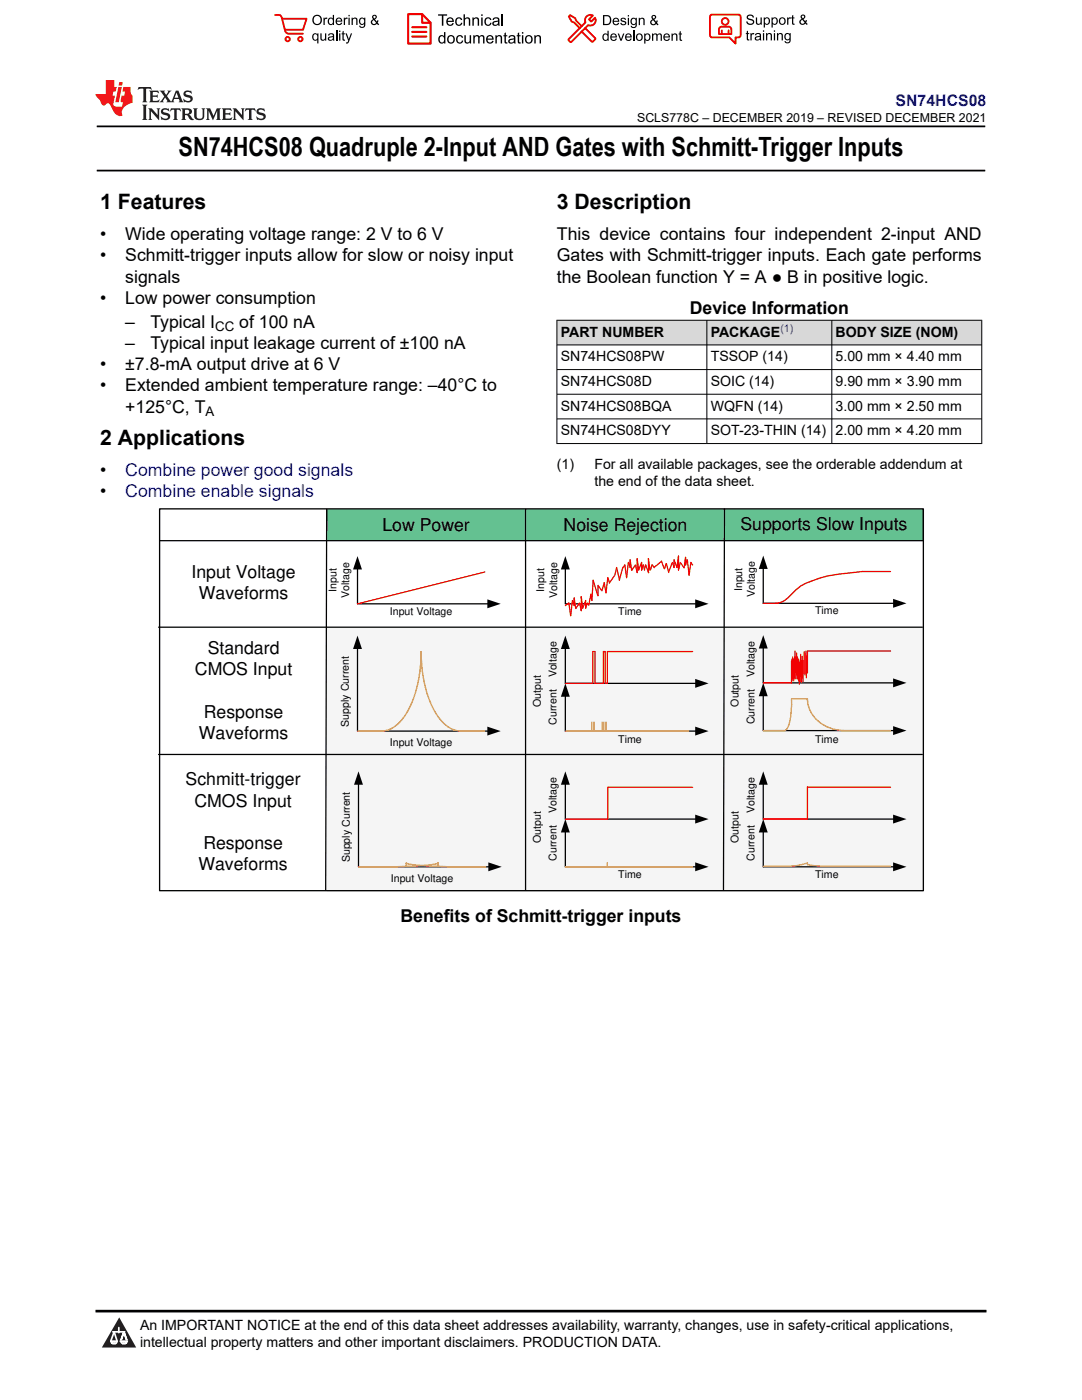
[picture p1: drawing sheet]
<svg xmlns="http://www.w3.org/2000/svg" width="216mm" height="279mm" viewBox="0 0 216 279" stroke-linecap="round" stroke-linejoin="round" font-family="sans-serif">
<defs><g id="words">
<text font-size="5.3" x="35.6" y="31.2">SN74HCS08 Quadruple 2-Input AND Gates with Schmitt-Trigger Inputs</text>
<g font-size="4.2">
<text x="20" y="41.8">1 Features</text>
<text x="111.1" y="41.8">3 Description</text>
<text x="20" y="88.9">2 Applications</text>
</g>
<g font-size="3.5">
<text x="20" y="47.9">•</text>
<text x="25" y="47.9">Wide operating voltage range: 2 V to 6 V</text>
<text x="111.1" y="47.9">This device contains four independent 2-input AND</text>
<text x="20" y="52.2">•</text>
<text x="25" y="52.2">Schmitt-trigger inputs allow for slow or noisy input</text>
<text x="111.1" y="52.2">Gates with Schmitt-trigger inputs. Each gate performs</text>
<text x="25" y="56.4">signals</text>
<text x="111.1" y="56.4">the Boolean function Y = A ● B in positive logic.</text>
<text x="20" y="60.6">•</text>
<text x="25" y="60.6">Low power consumption</text>
<text x="25" y="65.4">–</text>
<text x="30" y="65.4">Typical I</text>
<text x="47.7" y="65.4">of 100 nA</text>
<text x="137.6" y="62.8">Device Information</text>
<text x="25" y="69.6">–</text>
<text x="30" y="69.6">Typical input leakage current of ±100 nA</text>
<text x="20" y="73.9">•</text>
<text x="25" y="73.9">±7.8-mA output drive at 6 V</text>
<text x="20" y="78.1">•</text>
<text x="25" y="78.1">Extended ambient temperature range: –40°C to</text>
<text x="25" y="82.3">+125°C, T</text>
<text x="20" y="95">•</text>
<text x="20" y="99.3">•</text>
<text x="76.3" y="105.9">Low Power</text>
<text x="112.5" y="105.9">Noise Rejection</text>
<text x="147.7" y="105.8">Supports Slow Inputs</text>
<text x="38.2" y="115.4">Input Voltage</text>
<text x="39.7" y="119.6">Waveforms</text>
<text x="41.5" y="130.6">Standard</text>
<text x="38.9" y="134.8">CMOS Input</text>
<text x="40.7" y="143.3">Response</text>
<text x="39.7" y="147.5">Waveforms</text>
<text x="37" y="156.8">Schmitt-trigger</text>
<text x="38.8" y="161">CMOS Input</text>
<text x="39.6" y="173.7">Waveforms</text>
<text x="40.6" y="169.5">Response</text>
<text x="79.9" y="184">Benefits of Schmitt-trigger inputs</text>
</g>
<g font-size="3.5" fill="#00f">
<text x="25" y="95">Combine power good signals</text>
<text x="25" y="99.3">Combine enable signals</text>
</g>
<text font-size="3.2" fill="#00f" x="178.7" y="21.1">SN74HCS08</text>
<g font-size="2.8">
<text x="111.9" y="67.2">PART NUMBER</text>
<text x="141.8" y="67.2">PACKAGE</text>
<text x="166.7" y="67.2">BODY SIZE (NOM)</text>
<text x="111.9" y="72.1">SN74HCS08PW</text>
<text x="111.9" y="77">SN74HCS08D</text>
<text x="141.8" y="72.1">TSSOP (14)</text>
<text x="141.8" y="77">SOIC (14)</text>
<text x="166.7" y="72.1">5.00 mm × 4.40 mm</text>
<text x="166.7" y="77">9.90 mm × 3.90 mm</text>
<text x="111.9" y="82">SN74HCS08BQA</text>
<text x="141.8" y="82">WQFN (14)</text>
<text x="166.7" y="82">3.00 mm × 2.50 mm</text>
<text x="111.9" y="86.9">SN74HCS08DYY</text>
<text x="141.8" y="86.9">SOT-23-THIN (14)</text>
<text x="166.7" y="86.9">2.00 mm × 4.20 mm</text>
<text x="111.1" y="93.7">(1)</text>
<text x="118.6" y="93.7">For all available packages, see the orderable addendum at</text>
<text x="118.6" y="97.1">the end of the data sheet.</text>
<text x="27.9" y="265.5">An IMPORTANT NOTICE at the end of this data sheet addresses availability, warranty, changes, use in safety-critical applications,</text>
<text x="27.9" y="268.9">intellectual property matters and other important disclaimers. PRODUCTION DATA.</text>
</g>
<g font-size="2.6">
<text x="42.9" y="66.1">CC</text>
<text x="41" y="83">A</text>
</g>
<text font-size="2.5" x="127.1" y="24.3">SCLS778C – DECEMBER 2019 – REVISED DECEMBER 2021</text>
<text font-size="2.1" fill="#00f" x="155.7" y="66.2">(1)</text>
<g font-size="2.1">
<text x="67.1" y="118.1" transform="rotate(-90 67.1 118.1)">Input</text>
<text x="69.7" y="119.3" transform="rotate(-90 69.7 119.3)">Voltage</text>
<text x="108.6" y="118.1" transform="rotate(-90 108.6 118.1)">Input</text>
<text x="111.1" y="119.3" transform="rotate(-90 111.1 119.3)">Voltage</text>
<text x="148.1" y="118" transform="rotate(-90 148.1 118)">Input</text>
<text x="150.6" y="119.2" transform="rotate(-90 150.6 119.2)">Voltage</text>
<text x="77.8" y="122.7">Input Voltage</text>
<text x="123.4" y="122.7">Time</text>
<text x="162.6" y="122.6">Time</text>
<text x="111.1" y="135.2" transform="rotate(-90 111.1 135.2)">Voltage</text>
<text x="150.6" y="135.1" transform="rotate(-90 150.6 135.1)">Voltage</text>
<text x="107.9" y="141.1" transform="rotate(-90 107.9 141.1)">Output</text>
<text x="147.4" y="141" transform="rotate(-90 147.4 141)">Output</text>
<text x="69.6" y="145" transform="rotate(-90 69.6 145)">Supply Current</text>
<text x="77.8" y="148.9">Input Voltage</text>
<text x="111.1" y="144.7" transform="rotate(-90 111.1 144.7)">Current</text>
<text x="123.4" y="148.3">Time</text>
<text x="150.6" y="144.6" transform="rotate(-90 150.6 144.6)">Current</text>
<text x="162.6" y="148.2">Time</text>
<text x="111.1" y="162.3" transform="rotate(-90 111.1 162.3)">Voltage</text>
<text x="150.6" y="162.3" transform="rotate(-90 150.6 162.3)">Voltage</text>
<text x="69.8" y="172.1" transform="rotate(-90 69.8 172.1)">Supply Current</text>
<text x="107.9" y="168.2" transform="rotate(-90 107.9 168.2)">Output</text>
<text x="111.1" y="171.8" transform="rotate(-90 111.1 171.8)">Current</text>
<text x="147.4" y="168.2" transform="rotate(-90 147.4 168.2)">Output</text>
<text x="150.6" y="171.8" transform="rotate(-90 150.6 171.8)">Current</text>
<text x="78" y="176">Input Voltage</text>
<text x="123.4" y="175.3">Time</text>
<text x="162.6" y="175.2">Time</text>
</g>
</g></defs>
<path d="M19.3 25.2h177.3M19.3 34h177.3" fill="none" stroke="#000" stroke-width=".35"/>
<g fill="#d8d8d8">
<path d="M111.1 63.9h84.8v4.9h-84.8z" fill-rule="evenodd"/>
<path d="M111.2 64h29.8v4.8h-29.8z" fill-rule="evenodd"/>
<path d="M141.1 64h24.8v4.8h-24.8z" fill-rule="evenodd"/>
<path d="M166 64h29.8v4.8h-29.8z" fill-rule="evenodd"/>
</g>
<path d="M111.1 63.9h84.9M111.1 68.8h84.9M111.1 73.8h84.9M111.1 78.7h84.9M111.1 63.9v24.7M141 63.9v24.7M166 63.9v24.7M195.9 63.9v24.7M111.1 83.6h84.9M111.1 88.5h84.9" fill="none" stroke="#000" stroke-width=".2"/>
<path d="M65.2 101.6h119v6.3h-119z" fill-rule="evenodd" fill="#64c191"/>
<path d="M65.2 125.2h119v52.8h-119z" fill-rule="evenodd" fill="#f5f5f5"/>
<path d="M31.8 101.6h152.4v76.2h-152.4z" fill="none" stroke="#000" stroke-width=".26"/>
<g fill="none" stroke="#000" stroke-width=".25">
<path d="M31.8 107.9h152.4M65.2 101.7l-.2 76M71.3 113.4v7.1h26.2M104.9 101.7v76M112.8 113.4v7.1h26.1M144.6 101.6l-.2 76M152.3 113.3v7.1h26.1M31.6 125.2h152.4M71.3 129.3v16.6h26.2M112.8 138.8v7.1h26.1M112.8 129.3v7.1h26.1M152.3 138.7v7.1h26.1"/>
<path d="M152.3 129.2v7.1h26.1M31.6 150.6h152.4M71.5 156.4v16.6h26.2M112.8 156.4v7.1h26.1M152.3 156.4v7.1h26.1M112.8 165.9v7.1h26.1M152.3 165.9v7.1h26.1"/>
</g>
<g fill="#000">
<path d="M71.3 111l.9 2.6h-1.8zM97.2 119.6l2.7 .9-2.7 .9zM112.8 111l.9 2.6h-1.8zM138.7 119.6l2.7 .9-2.7 .9zM152.3 110.9l.9 2.6h-1.8zM178.2 119.5l2.7 .9-2.7 .9zM71.3 126.9l.9 2.6h-1.8zM112.8 126.9l.9 2.6h-1.8zM112.8 136.4l.9 2.6h-1.8zM138.7 135.5l2.7 .9-2.7 .9zM152.3 126.8l.9 2.6h-1.8zM152.3 136.3l.9 2.6h-1.8z"/>
<path d="M178.2 135.4l2.7 .9-2.7 .9zM71.5 153.9l.9 2.7h-1.8zM97.2 145l2.7 .9-2.7 .9zM112.8 153.9l.9 2.7h-1.8zM138.7 145l2.7 .9-2.7 .9zM152.3 153.9l.9 2.7h-1.8zM178.2 144.9l2.7 .9-2.7 .9zM97.4 172.1l2.7 .9-2.7 .9zM112.8 163.5l.9 2.6h-1.8zM138.7 172.1l2.7 .9-2.7 .9zM138.7 162.6l2.7 .9-2.7 .9zM152.3 163.5l.9 2.6h-1.8z"/>
<path d="M178.2 172.1l2.7 .9-2.7 .9zM178.2 162.6l2.7 .9-2.7 .9z"/>
</g>
<path d="M157.9 139.5h3.2a6.8 6.8 0 0 0 6.3 6.2l1.1 .1M71.3 145.9h4.8a6.2 6.2 0 0 0 5-3.5 24.2 24.2 0 0 0 2.9-12.4 23.1 23.1 0 0 0 3.7 13.4 5.7 5.7 0 0 0 4.3 2.5h4.7M81.1 172.9v-.7l.1 .1a53.7 53.7 0 0 0 11 .7h4.7M87.4 172.9v-.7l-.1 .1a53.7 53.7 0 0 1-11 .7h-4.8M112.8 173h25.4M121.2 172.2v.8" fill="none" stroke="#ffc000" stroke-width=".26"/>
<g fill="none" stroke="#f00" stroke-width=".25">
<path d="M96.7 114.2l-25.4 6.3M114.2 119.8l-.3 3.1-.4-2.5-.7 .5M114.3 119.8l.3 1.1v-1.6l.3 2.1M118.4 115.8l.9 3.1M118.4 115.8l-.3 4-.2-1.2-.4 2.1-.3-.3M119.3 116.8v2M119.4 116.9l.6 .9M121.6 116.3l-.3-1-.4 3-.3-2-.5 1.6M122.6 114.9l-1 1.5M122.7 114.8l.3-1.5 .6 2.4M124.3 113.2l-.7 2.6M125.4 112.2l-.4 3.1-.3-2.5-.4 .5"/>
<path d="M125.5 112.3l.2 1v-1.6l.3 2.1M126.7 112.8l-.6 1M126.8 112.8l.3 1.5v-2.8l.3 2.3 .6-1.6v1.6l.3-1M128.4 112.7l.2 1M128.8 112.7l.6 1.6M128.9 112.8l-.3 .9M129.7 113.8l-.3-2.3v2.8M130.1 112.8l-.3 .9M130.1 112.7l.4 .6M132 112l.6 1.5M132 112l-1.4 1.2M132.9 112.5l-.3 1"/>
<path d="M133 112.5l.4 1.8M134.2 112.2l-.7 1.8M135.7 112.2l-.3 1.6v-2.8l-.3 2.3-.6-1.6v1.6l-.3-1M135.8 112.3l.6 1M137.1 111.7l-.3 1.1v-1.6l-.3 2.1M137.2 111.7l.3 3.1 .4-2.6 .3 .6M172.1 114.1h5.6M115.6 120.4l-.7 1M115.6 120.4l.4 1.5v-2.8l.3 2.3 .6-1.6v1.6l.3-1M118.7 130h-.4v6.4h-5.5M118.7 130v6.4M118.8 136.4h1.6v-6.4h.3v6.4"/>
<path d="M121.2 130v6.4h-.4M121.3 130h16.9M152.3 120.4h2.5M157.9 131.9v4.4h-5.6M158 131.5v4.4M158.2 131.1v4.4M158.4 131.5v4.4M158.6 131.1v4.3M158.6 129.9v4.4M158.8 131.1v4.4M159 130.3v4.4M159.1 131.1v4.4"/>
<path d="M159.4 131.5v4.4M159.5 132.2v4.3M159.7 131.7v4.4M159.8 130.6v4.4M159.9 131.8v4.3M160.1 131v4.4M160.2 131.8v4.3M160.5 130v4.4M160.6 130.4v4.3M160.8 129.9v4.4M160.9 130.9v4.4M177.7 129.9h-16.6v4.4"/>
<path d="M138.2 157.1h-16.9v6.4h-8.5M161.1 157v6.5h-8.8M161.1 157.1h16.6"/>
</g>
<path d="M157.9 139.5v2.2l-.2 1.8a2.87 2.87 0 0 1-1.2 2.3h-4.2M112.8 145.9h24.6M118.1 144.1v1.8M118.5 144.1v1.8M120.2 144.1v1.8M120.5 144.1v1.8M120.9 144.1v1.8M168.5 145.8h9.2M152.3 172.9l6-.1 1.3-.2 1.5-.4v.4l3.2 .3h13.4" fill="none" stroke="#ffc000" stroke-width=".25"/>
<path d="M172.1 114.1h-.1a34 34 0 0 0-10.9 2.2 11.6 11.6 0 0 0-4 3.1 3.6 3.6 0 0 1-2.3 1" fill="none" stroke="#f00" stroke-width=".26"/>
<path d="M0 0h215.9v23.8h-215.9z" fill-rule="evenodd" fill="#fff"/>
<path d="M27.7 17.4l-.2 .6 .5-.3h.6v.1v2.2l-.2 .4h1l-.2-.4v-2.2v-.1h.5l.5 .3-.1-.6zM29.8 18.1l.2 .4v1.5l-.2 .4h1.9l.1-.6a1.08 1.08 0 0 1-1.3 .2v-.7h.6l.4 .2v-.6l-.4 .2h-.6v-.6l.2-.1a1 1 0 0 1 1 .2l-.1-.5zM31.8 18.1l1 1.1-1 1.2h.9l-.2-.2 .4-.7 .5 .7-.2 .2h1.6l-.2-.2 .1-.4h1l.1 .4-.1 .2h.9l-.2-.3-.8-2h-.5l-1 2.2-.8-1.1 .9-1.1h-.8l.2 .2-.5 .7-.3-.7 .1-.2zM35.2 18.5l.4 1h-.8zM36.8 18.2a.65 .65 0 0 0-.2 .7 .65 .65 0 0 0 .6 .5l.7 .2 .1 .2a.79 .79 0 0 1-.7 .4 .79 .79 0 0 1-.7-.5l.1 .7 .2-.1a.93 .93 0 0 0 1.1 .1 .93 .93 0 0 0 .4-1 1.46 1.46 0 0 0-1.2-.6l-.1-.3a1.09 1.09 0 0 1 1.2 .2l-.2-.6-.1 .1-.6-.2zM28.4 20.9l.2 .4v2.3l-.2 .3h1l-.2-.3v-2.3l.2-.4zM29.6 21.6l.2 .4v1.6l-.2 .3h.8l-.3-.3v-1.4l1.7 1.8v-2l.2-.4h-.8l.2 .2 .1 1.1-1.2-1.3zM32.3 21.8a.65 .65 0 0 0-.2 .7 .65 .65 0 0 0 .7 .4l.6 .2 .1 .2a.79 .79 0 0 1-.7 .4 .79 .79 0 0 1-.7-.5l.1 .7 .2-.1a.93 .93 0 0 0 1.1 .1 .93 .93 0 0 0 .4-.9 1.46 1.46 0 0 0-1.2-.6l-.1-.4a1.09 1.09 0 0 1 1.2 .2l-.2-.6-.1 .1-.6-.1zM34.1 21.6l-.1 .7a.63 .63 0 0 1 .7-.4l.1 1.7-.3 .3h1l-.2-.3v-1.7a.66 .66 0 0 1 .8 .4l-.1-.7zM36.2 21.6l.2 .4v1.6l-.2 .3h.9l-.2-.2v-.7h.5l.1 .2a.79 .79 0 0 0 1.2 .6l-1-.9a.61 .61 0 0 0 .6-.6 .61 .61 0 0 0-.5-.6zM36.9 21.9h.2a.47 .47 0 0 1 .5 .1 .47 .47 0 0 1 .1 .5l-.2 .2h-.6zM38.5 21.6l.2 .2a2.27 2.27 0 0 0 .4 2 1.04 1.04 0 0 0 1.7-.7v-1.3l.2-.2h-.8l.2 .4v1.1a.6 .6 0 0 1-.6 .6 .6 .6 0 0 1-.6-.6v-1.1l.3-.4zM41.1 21.6l.2 .4v1.6l-.2 .3h.7l-.2-.3v-1.5l.9 1.9 .8-1.9v1.5l-.2 .3h1l-.3-.3v-1.6l.3-.4h-.8l-.7 1.5-.7-1.5zM44.3 21.6l.2 .4v1.6l-.2 .3h1.9l.1-.5a1.09 1.09 0 0 1-1.3 .1v-.6h.6l.4 .1v-.6l-.4 .2h-.6v-.6l.2-.1a1.01 1.01 0 0 1 1 .3l-.1-.6zM46.4 21.6l.3 .4v1.6l-.3 .3h.8l-.2-.3v-1.4l1.6 1.8v-2l.2-.4h-.7l.2 .2v1.1l-1.2-1.3zM49 21.6l-.1 .7a.63 .63 0 0 1 .8-.4v1.7l-.3 .3h1l-.2-.3v-1.7a.66 .66 0 0 1 .8 .4l-.1-.7zM51.4 21.8a.65 .65 0 0 0-.2 .7 .65 .65 0 0 0 .6 .4l.6 .2 .2 .2a.79 .79 0 0 1-.8 .4 .79 .79 0 0 1-.6-.5l.1 .7 .2-.1a.93 .93 0 0 0 1 .1 .93 .93 0 0 0 .5-.9 1.46 1.46 0 0 0-1.3-.6l-.1-.4a1.09 1.09 0 0 1 1.3 .2l-.2-.6-.2 .1-.5-.1z" fill="#231f20"/>
<path d="M21.1 16v2.8h-2.1l.1 .3 .9 1a.95 .95 0 0 0 .9 .9 .59 .59 0 0 1 .6-.4 .59 .59 0 0 1 .5 .4l.4 .8a1.59 1.59 0 0 0 2.1 1.3 1.61 1.61 0 0 1 1-2.2l1-.4-.1-1.5a1.59 1.59 0 0 1-.4-1.6h-1.4l-.2 .9h.5l-.1 .8h-.5l-.2 1v.2l.4 .1-.2 .9h-.6a.73 .73 0 0 1-1.1-.7l.3-1.5h-.5l.2-.8h.5l.2-.9h-.5v-1.4zM23.6 17.4l-.6 3h.7l.6-3zM23.8 16.4l-.1 .7h.7l.1-.7z" fill="#ed1c24"/>
<g fill="#000">
<path d="M62.3 4a1 1 0 0 1 2 0 1 1 0 0 1-2 0zM62.8 3.4a.78 .78 0 0 0-.1 1.1 .78 .78 0 0 0 1.1 .1 .78 .78 0 0 0 .1-1.1 .78 .78 0 0 0-1.1-.1z" fill-rule="evenodd"/>
<path d="M62.5 6.8l.4-.2 .4 .3v-.2h.2v2h-.2v-.7a.68 .68 0 0 1-.9-.1 .68 .68 0 0 1 0-.9zM62.6 7a.51 .51 0 0 0-.1 .6 .51 .51 0 0 0 .7 .2 .51 .51 0 0 0 .1-.7 .51 .51 0 0 0-.7-.1z" fill-rule="evenodd"/>
<path d="M64.5 3.5h.3v.3l.1-.3h.3l.1 .1-.1 .2a.32 .32 0 0 0-.3 0 .32 .32 0 0 0-.1 .4v.8h-.3z" fill-rule="evenodd"/>
<path d="M63.9 6.7h.3v.8a.36 .36 0 0 0 .3 .4 .36 .36 0 0 0 .4-.5v-.7h.2v1.4h-.2v-.2a.51 .51 0 0 1-.6 .2 .51 .51 0 0 1-.4-.5z" fill-rule="evenodd"/>
<path d="M65.6 3.7l.4-.2 .4 .2v-.7h.3v2h-.3v-.2a.7 .7 0 0 1-1-.1 .7 .7 0 0 1 .2-1zM65.8 3.8a.51 .51 0 0 0-.1 .7 .51 .51 0 0 0 .6 .2 .51 .51 0 0 0 .1-.7 .51 .51 0 0 0-.6-.2z" fill-rule="evenodd"/>
<path d="M65.6 6.8a.66 .66 0 0 1 .8-.1 .66 .66 0 0 1 .3 .8v.6h-.2l-.1-.2a.52 .52 0 0 1-.7 .2 .52 .52 0 0 1-.2-.6l.3-.2a.42 .42 0 0 0 .6-.3l-.3-.2-.3 .1-.1 .2h-.3zM65.7 7.6a.35 .35 0 0 0 .3 .4 .35 .35 0 0 0 .4-.4v-.2z" fill-rule="evenodd"/>
<path d="M67.7 6.1h.2v.3h-.2zM67.7 6.7h.2v1.4h-.2z" fill-rule="evenodd"/>
<path d="M67.1 3.7a.68 .68 0 0 1 .9-.1 .68 .68 0 0 1 .3 .7h-1.1a.42 .42 0 0 0 .3 .5 .42 .42 0 0 0 .5-.3h.3a.73 .73 0 0 1-1.1 .4 .73 .73 0 0 1-.1-1.2zM67.4 3.8l-.2 .3h.8l-.2-.4z" fill-rule="evenodd"/>
<path d="M68.6 3.5h.2v.3l.2-.3h.3l.1 .1-.1 .2a.32 .32 0 0 0-.4 0 .32 .32 0 0 0-.1 .4v.8h-.2z" fill-rule="evenodd"/>
<path d="M68.3 6.3l.3-.1v.5h.2v.1h-.2v.9l.3 .4a.36 .36 0 0 1-.4 0 .36 .36 0 0 1-.2-.4v-.9h-.1v-.1h.1z" fill-rule="evenodd"/>
<path d="M68.9 6.7h.3l.4 1.1 .4-1.1h.3l-.6 1.4a.51 .51 0 0 1-.6 .6l-.1-.3h.3l.2-.3z" fill-rule="evenodd"/>
<path d="M69.5 3h.3v.3h-.3zM69.5 3.5h.3v1.5h-.3z" fill-rule="evenodd"/>
<path d="M70.2 3.5h.2v.2a.52 .52 0 0 1 .6-.2 .52 .52 0 0 1 .3 .6v.9h-.2v-.9a.34 .34 0 0 0-.3-.4 .34 .34 0 0 0-.4 .3v1h-.2z" fill-rule="evenodd"/>
<path d="M71.8 3.7l.4-.2 .5 .2v-.2h.2v1.3a.64 .64 0 0 1-.5 .8 .64 .64 0 0 1-.7-.5h.2a.41 .41 0 0 0 .5 .2 .41 .41 0 0 0 .2-.5 .69 .69 0 0 1-.9-.1 .69 .69 0 0 1 .1-1zM72 3.8a.5 .5 0 0 0-.1 .7 .5 .5 0 0 0 .7 .1 .5 .5 0 0 0 .1-.6 .5 .5 0 0 0-.7-.2z" fill-rule="evenodd"/>
<path d="M74.4 3.1a.47 .47 0 0 1 .7 .1 .47 .47 0 0 1-.3 .7l.4 .4 .1-.3 .2 .1-.1 .4 .3 .3-.2 .2-.3-.3a.63 .63 0 0 1-1 .1 .63 .63 0 0 1 .3-1l-.3-.4zM74.5 3.4a.27 .27 0 0 0 .5 0 .27 .27 0 0 0-.5 0zM74.4 4.1a.4 .4 0 0 0 0 .6 .4 .4 0 0 0 .6-.1l-.4-.6z" fill-rule="evenodd"/>
<path d="M87.4 2.9h1.8v.2h-.7v2h-.3v-2h-.8z" fill-rule="evenodd"/>
<path d="M87.6 7.2l.5-.2 .5 .2v-.8h.3v2.3h-.3v-.2a.76 .76 0 0 1-1-.1 .76 .76 0 0 1-.1-1zM87.9 7.4a.58 .58 0 0 0-.2 .7 .58 .58 0 0 0 .8 .2 .58 .58 0 0 0 .1-.7 .58 .58 0 0 0-.7-.2z" fill-rule="evenodd"/>
<path d="M89.5 7.2a.81 .81 0 0 1 1.1 .1 .81 .81 0 0 1-.2 1.2 .81 .81 0 0 1-1.1-.2l-.1-.7zM89.6 7.4a.57 .57 0 0 0 0 .8 .57 .57 0 0 0 .8 0 .57 .57 0 0 0 0-.7 .57 .57 0 0 0-.8-.1z" fill-rule="evenodd"/>
<path d="M89.3 3.7a.77 .77 0 0 1 .9-.2 .77 .77 0 0 1 .4 .9h-1.3a.48 .48 0 0 0 .4 .5 .48 .48 0 0 0 .6-.3h.3a.83 .83 0 0 1-1.3 .4 .83 .83 0 0 1 0-1.3zM89.5 3.8l-.2 .4h1l-.3-.5z" fill-rule="evenodd"/>
<path d="M91 3.7a.7 .7 0 0 1 1.2 .3h-.2a.45 .45 0 0 0-.6-.3 .45 .45 0 0 0-.3 .6 .45 .45 0 0 0 .3 .6 .45 .45 0 0 0 .6-.4l.3 .1a.76 .76 0 0 1-1.1 .5 .76 .76 0 0 1-.3-1.1z" fill-rule="evenodd"/>
<path d="M91.2 7.2a.7 .7 0 0 1 1.2 .3l-.3 .1a.45 .45 0 0 0-.5-.4 .45 .45 0 0 0-.3 .7 .45 .45 0 0 0 .3 .6 .45 .45 0 0 0 .6-.4h.2a.76 .76 0 0 1-1 .5 .76 .76 0 0 1-.4-1.1z" fill-rule="evenodd"/>
<path d="M92.5 2.9h.3v.8a.59 .59 0 0 1 .7-.2 .59 .59 0 0 1 .3 .6v1h-.2v-1a.4 .4 0 0 0-.5-.4 .4 .4 0 0 0-.3 .5v.9h-.3z" fill-rule="evenodd"/>
<path d="M92.7 7h.2v.9a.41 .41 0 0 0 .5 .6 .41 .41 0 0 0 .3-.6v-.9h.3v1.7h-.3v-.3a.58 .58 0 0 1-.7 .3 .58 .58 0 0 1-.3-.7z" fill-rule="evenodd"/>
<path d="M94.3 3.5h.2v.2a.59 .59 0 0 1 .7-.2 .59 .59 0 0 1 .4 .6v1h-.3v-1a.41 .41 0 0 0-.4-.4 .41 .41 0 0 0-.4 .5v.9h-.2z" fill-rule="evenodd"/>
<path d="M94.4 7h.3v.3a.56 .56 0 0 1 1 0 .54 .54 0 0 1 .6-.3 .54 .54 0 0 1 .4 .5v1.2h-.3v-1.1a.34 .34 0 0 0-.3-.4 .34 .34 0 0 0-.4 .3v1.2h-.3v-1.1a.38 .38 0 0 0-.5-.3 .38 .38 0 0 0-.2 .5v.9h-.3z" fill-rule="evenodd"/>
<path d="M96 2.9h.3v.3h-.3zM96 3.5h.3v1.6h-.3z" fill-rule="evenodd"/>
<path d="M96.8 3.7a.7 .7 0 0 1 1.3 .3h-.3a.45 .45 0 0 0-.6-.3 .45 .45 0 0 0-.3 .6 .45 .45 0 0 0 .3 .6 .45 .45 0 0 0 .6-.4l.3 .1a.76 .76 0 0 1-1.1 .5 .76 .76 0 0 1-.3-1.1z" fill-rule="evenodd"/>
<path d="M97.2 7.2a.77 .77 0 0 1 .9-.1 .77 .77 0 0 1 .4 .8h-1.2a.48 .48 0 0 0 .3 .6 .48 .48 0 0 0 .6-.4l.3 .1a.83 .83 0 0 1-1.3 .3 .83 .83 0 0 1 0-1.3zM97.4 7.4l-.1 .3h.9l-.2-.4z" fill-rule="evenodd"/>
<path d="M98.8 7h.3v.3a.59 .59 0 0 1 .7-.3 .59 .59 0 0 1 .4 .7v1h-.3v-1a.41 .41 0 0 0-.5-.5 .41 .41 0 0 0-.3 .6v.9h-.3z" fill-rule="evenodd"/>
<path d="M98.4 3.7a.74 .74 0 0 1 1-.2 .74 .74 0 0 1 .3 .9v.7h-.3v-.2a.59 .59 0 0 1-.8 .3 .59 .59 0 0 1-.3-.8l1.1-.3a.42 .42 0 0 0-.4-.4 .42 .42 0 0 0-.5 .3h-.2zM98.6 4.5a.36 .36 0 0 0 .2 .5 .36 .36 0 0 0 .5-.2l.1-.5z" fill-rule="evenodd"/>
<path d="M100.7 6.6l.2-.1v.5h.3v.2h-.3v1l.1 .2h.2l.1 .3a.41 .41 0 0 1-.5-.1 .41 .41 0 0 1-.1-.4v-1h-.2v-.2h.2z" fill-rule="evenodd"/>
<path d="M101.6 7.2a.74 .74 0 0 1 .9-.2 .74 .74 0 0 1 .3 1l.1 .7h-.3v-.2a.59 .59 0 0 1-.8 .2 .59 .59 0 0 1-.3-.8l1-.3a.42 .42 0 0 0-.3-.4 .42 .42 0 0 0-.5 .3h-.3zM101.8 8.1a.36 .36 0 0 0 .1 .5 .36 .36 0 0 0 .5-.3l.2-.4z" fill-rule="evenodd"/>
<path d="M103.3 6.6l.3-.1v.5h.3v.2h-.3v1l.1 .2h.2v.3a.41 .41 0 0 1-.5-.1 .41 .41 0 0 1-.1-.4v-1h-.2v-.2h.2z" fill-rule="evenodd"/>
<path d="M104.1 6.4h.3v.3h-.3zM104.1 7h.3v1.7h-.3z" fill-rule="evenodd"/>
<path d="M105 7.2a.81 .81 0 0 1 1.1 .1 .81 .81 0 0 1-.1 1.2 .81 .81 0 0 1-1.2-.2v-.7zM105.2 7.4a.57 .57 0 0 0-.1 .8 .57 .57 0 0 0 .8 0 .57 .57 0 0 0 0-.7 .57 .57 0 0 0-.7-.1z" fill-rule="evenodd"/>
<path d="M106.6 7h.3v.3a.59 .59 0 0 1 .7-.3 .59 .59 0 0 1 .4 .7v1h-.3v-1a.41 .41 0 0 0-.5-.5 .41 .41 0 0 0-.3 .6v.9h-.3z" fill-rule="evenodd"/>
<path d="M120.3 3h.7a1 1 0 0 1 1 1 1 1 0 0 1-1 1h-.7zM120.6 3.2v1.6h.4a.77 .77 0 0 0 .7-.8 .77 .77 0 0 0-.7-.8z" fill-rule="evenodd"/>
<path d="M120.4 6.9l.4-.2 .4 .2v-.8h.3v2h-.3v-.1a.7 .7 0 0 1-.9-.2 .7 .7 0 0 1 .1-.9zM120.6 7a.51 .51 0 0 0-.1 .7 .51 .51 0 0 0 .6 .1 .51 .51 0 0 0 .1-.6 .51 .51 0 0 0-.6-.2z" fill-rule="evenodd"/>
<path d="M122 6.9a.68 .68 0 0 1 .8-.2 .68 .68 0 0 1 .3 .8h-1.1a.42 .42 0 0 0 .3 .5 .42 .42 0 0 0 .5-.3h.3a.73 .73 0 0 1-1.1 .3 .73 .73 0 0 1 0-1.1zM122.2 7l-.2 .3h.8l-.2-.4z" fill-rule="evenodd"/>
<path d="M122.4 3.7a.68 .68 0 0 1 .8-.1 .68 .68 0 0 1 .4 .8h-1.1a.42 .42 0 0 0 .3 .4 .42 .42 0 0 0 .5-.3l.3 .1a.73 .73 0 0 1-1.2 .3 .73 .73 0 0 1 0-1.2zM122.6 3.8l-.1 .3h.8l-.2-.3z" fill-rule="evenodd"/>
<path d="M123.9 3.7l.1-.1a.62 .62 0 0 1 .9 .3l-.2 .1a.29 .29 0 0 0-.3-.3 .29 .29 0 0 0-.3 .3l.1 .1a.58 .58 0 0 1 .6 .1 .58 .58 0 0 1 .1 .6 .67 .67 0 0 1-1.1-.2l.2-.1a.33 .33 0 0 0 .4 .4 .33 .33 0 0 0 .3-.4 .71 .71 0 0 1-.9-.6z" fill-rule="evenodd"/>
<path d="M123.3 6.7h.2l.4 1.2 .4-1.2h.3l-.6 1.4h-.2z" fill-rule="evenodd"/>
<path d="M125.3 3h.2v.3h-.2zM125.3 3.6h.2v1.4h-.2z" fill-rule="evenodd"/>
<path d="M124.9 6.9a.68 .68 0 0 1 .8-.2 .68 .68 0 0 1 .4 .8h-1.1a.42 .42 0 0 0 .3 .5 .42 .42 0 0 0 .5-.3h.3a.73 .73 0 0 1-1.2 .3 .73 .73 0 0 1 0-1.1zM125.1 7l-.1 .3h.8l-.2-.4z" fill-rule="evenodd"/>
<path d="M126 3.7l.4-.2 .4 .2v-.1h.3v1.2a.64 .64 0 0 1-.5 .8 .64 .64 0 0 1-.8-.5l.3 .1a.41 .41 0 0 0 .5 .2 .41 .41 0 0 0 .2-.6 .69 .69 0 0 1-.9-.1 .69 .69 0 0 1 .1-1zM126.2 3.9a.5 .5 0 0 0-.1 .6 .5 .5 0 0 0 .6 .2 .5 .5 0 0 0 .2-.7 .5 .5 0 0 0-.7-.1z" fill-rule="evenodd"/>
<path d="M126.9 7.4a.73 .73 0 0 1 1.4 0 .73 .73 0 0 1-1.4 0zM127.3 7a.5 .5 0 0 0-.1 .7 .5 .5 0 0 0 .7 0 .5 .5 0 0 0 0-.6 .5 .5 0 0 0-.6-.1z" fill-rule="evenodd"/>
<path d="M127.5 3.6h.2v.2a.52 .52 0 0 1 .6-.3 .52 .52 0 0 1 .3 .6v.9h-.2v-.9a.34 .34 0 0 0-.3-.4 .34 .34 0 0 0-.4 .3v1h-.2z" fill-rule="evenodd"/>
<path d="M128.5 6.7h.3v.2a.67 .67 0 0 1 .9 0 .67 .67 0 0 1 0 .9 .55 .55 0 0 1-.9 .2v.7h-.3zM128.9 7a.5 .5 0 0 0-.1 .7 .5 .5 0 0 0 .6 .1 .5 .5 0 0 0 .2-.6 .5 .5 0 0 0-.7-.2z" fill-rule="evenodd"/>
<path d="M130.1 6.7h.2v.2a.49 .49 0 0 1 .9 0l.4-.2a.42 .42 0 0 1 .5 .4v1h-.3v-.9a.3 .3 0 0 0-.2-.3 .3 .3 0 0 0-.4 .2v1h-.2v-.9a.33 .33 0 0 0-.5-.3 .33 .33 0 0 0-.2 .5v.7h-.2z" fill-rule="evenodd"/>
<path d="M130.1 3.1a.47 .47 0 0 1 .8 .1 .47 .47 0 0 1-.3 .7l.3 .4 .1-.2h.3l-.2 .5 .3 .3-.2 .2-.3-.3a.63 .63 0 0 1-1 .1 .63 .63 0 0 1 .3-1l-.2-.5zM130.2 3.5a.27 .27 0 0 0 .5 0 .27 .27 0 0 0-.5 0zM130.2 4.1a.4 .4 0 0 0 0 .7 .4 .4 0 0 0 .6-.2l-.5-.6z" fill-rule="evenodd"/>
<path d="M132.5 6.9a.68 .68 0 0 1 .9-.2 .68 .68 0 0 1 .3 .8h-1.1a.42 .42 0 0 0 .3 .5 .42 .42 0 0 0 .5-.3h.3a.73 .73 0 0 1-1.1 .3 .73 .73 0 0 1-.1-1.1zM132.7 7l-.1 .3h.8l-.2-.4z" fill-rule="evenodd"/>
<path d="M134 6.7h.2v.2a.52 .52 0 0 1 .6-.2 .52 .52 0 0 1 .4 .6v.8h-.3v-.8a.34 .34 0 0 0-.2-.4 .34 .34 0 0 0-.4 .2l-.1 1h-.2z" fill-rule="evenodd"/>
<path d="M135.6 6.3l.2-.1v.5h.3v.2h-.3v.8l.3 .4a.36 .36 0 0 1-.4 0 .36 .36 0 0 1-.1-.4v-.8h-.2v-.2h.2z" fill-rule="evenodd"/>
<path d="M149.2 3a.8 .8 0 0 1 1.2 .5h-.2a.44 .44 0 0 0-.5-.4 .44 .44 0 0 0-.4 .5l.2 .1a.9 .9 0 0 1 1 .8 .84 .84 0 0 1-.9 .5 .84 .84 0 0 1-.7-.7h.3a.52 .52 0 0 0 .5 .5 .52 .52 0 0 0 .5-.6l-.2-.1a.85 .85 0 0 1-1-.8z" fill-rule="evenodd"/>
<path d="M149 6.3l.3-.2v.5h.2v.2h-.2v.9l.2 .4a.36 .36 0 0 1-.4-.1 .36 .36 0 0 1-.1-.4v-.8h-.2v-.2h.2z" fill-rule="evenodd"/>
<path d="M149.7 6.6h.3v.2l.1-.2h.3l.1 .1-.1 .2a.32 .32 0 0 0-.3 0 .32 .32 0 0 0-.1 .4v.8h-.3z" fill-rule="evenodd"/>
<path d="M150.7 6.8a.66 .66 0 0 1 .9-.2 .66 .66 0 0 1 .3 .9v.6h-.2l-.1-.2a.52 .52 0 0 1-.7 .2 .52 .52 0 0 1-.2-.7l.2-.1a.42 .42 0 0 0 .7-.3l-.3-.2h-.3l-.1 .3-.3-.1zM150.9 7.5a.35 .35 0 0 0 .3 .5 .35 .35 0 0 0 .4-.4v-.3z" fill-rule="evenodd"/>
<path d="M150.8 3.5h.3v.8a.36 .36 0 0 0 .3 .5 .36 .36 0 0 0 .4-.5v-.8h.2v1.4h-.2v-.2a.51 .51 0 0 1-.6 .3 .51 .51 0 0 1-.4-.6z" fill-rule="evenodd"/>
<path d="M152.2 6.1h.3v.2h-.3zM152.2 6.6h.3v1.5h-.3z" fill-rule="evenodd"/>
<path d="M152.4 3.5h.2v.2a.67 .67 0 0 1 .9 0 .67 .67 0 0 1 .1 .9 .55 .55 0 0 1-1 .2v.7h-.2zM152.7 3.8a.5 .5 0 0 0-.1 .7 .5 .5 0 0 0 .7 .1 .5 .5 0 0 0 .1-.6 .5 .5 0 0 0-.7-.2z" fill-rule="evenodd"/>
<path d="M152.9 6.6h.2v.2a.52 .52 0 0 1 .6-.2 .52 .52 0 0 1 .3 .6v.9h-.2v-.9a.34 .34 0 0 0-.3-.4 .34 .34 0 0 0-.4 .2v1.1h-.2z" fill-rule="evenodd"/>
<path d="M153.9 3.5h.3v.2a.67 .67 0 0 1 .9 0 .67 .67 0 0 1 0 .9 .55 .55 0 0 1-.9 .2v.7h-.3zM154.3 3.8a.5 .5 0 0 0-.1 .7 .5 .5 0 0 0 .6 .1 .5 .5 0 0 0 .2-.6 .5 .5 0 0 0-.7-.2z" fill-rule="evenodd"/>
<path d="M154.4 6.1h.3v.2h-.3zM154.4 6.6h.3v1.5h-.3z" fill-rule="evenodd"/>
<path d="M155 6.6h.3v.2a.52 .52 0 0 1 .6-.2 .52 .52 0 0 1 .3 .6v.9h-.2v-.9a.34 .34 0 0 0-.3-.4 .34 .34 0 0 0-.4 .2v1.1h-.3z" fill-rule="evenodd"/>
<path d="M155.4 4.2a.75 .75 0 0 1 1.5 0 .75 .75 0 0 1-1.5 0zM155.8 3.8a.5 .5 0 0 0-.1 .7 .5 .5 0 0 0 .8 0 .5 .5 0 0 0 0-.7 .5 .5 0 0 0-.7 0z" fill-rule="evenodd"/>
<path d="M156.7 6.8l.4-.2 .5 .2v-.2h.2v1.3a.64 .64 0 0 1-.5 .7 .64 .64 0 0 1-.8-.4h.3a.41 .41 0 0 0 .5 .2 .41 .41 0 0 0 .2-.5 .69 .69 0 0 1-.9-.1 .69 .69 0 0 1 .1-1zM156.9 6.9a.5 .5 0 0 0-.1 .7 .5 .5 0 0 0 .6 .1 .5 .5 0 0 0 .2-.7 .5 .5 0 0 0-.7-.1z" fill-rule="evenodd"/>
<path d="M157.1 3.5h.2v.2l.1-.2h.3h.2l-.1 .3a.32 .32 0 0 0-.4 0 .32 .32 0 0 0-.1 .4v.7h-.2z" fill-rule="evenodd"/>
<path d="M158 3.1l.3-.1v.5h.2v.2h-.2v.8l.3 .4a.36 .36 0 0 1-.4 0 .36 .36 0 0 1-.2-.4v-.8h-.1v-.2h.1z" fill-rule="evenodd"/>
<path d="M159.9 3a.47 .47 0 0 1 .7 .1 .47 .47 0 0 1-.3 .7l.4 .5 .1-.3h.2l-.1 .5 .3 .3-.2 .2-.3-.3a.63 .63 0 0 1-1 .1 .63 .63 0 0 1 .3-1l-.3-.5zM160 3.4a.27 .27 0 0 0 .5 0 .27 .27 0 0 0-.5 0zM159.9 4.1a.4 .4 0 0 0 0 .6 .4 .4 0 0 0 .6-.2l-.4-.6z" fill-rule="evenodd"/>
</g>
<path d="M67.2 6.1v2M126.5 6.1v2" fill="none" stroke="#000" stroke-width=".25"/>
<g fill="none" stroke="#de0000" stroke-width=".37">
<path d="M54.9 3h.9a1.19 1.19 0 0 1 .6 1.2l.6 2.1a.85 .85 0 0 0 1 .4h2.5M56.3 3.7h4.9l-.7 2.2h-3.6M116.1 5.2l-1.2-1.1-.1-.5-1-.6-.3 .3 .6 1 .5 .2 1.1 1.1M116.8 5.6l1.9 2v.3l-.4 .4h-.3l-1.9-2zM116.8 5.6l.6-.6a1.07 1.07 0 0 0 1.2-.2 1.07 1.07 0 0 0 .1-1.3l-.7 .8-.5-.4 .8-.8a1.07 1.07 0 0 0-1.2 .2 1.07 1.07 0 0 0-.3 1.2l-3.3 3.3v.3l.3 .3h.2l2.1-2.1M141.7 3.1l.4-.2h5.3l.3 .2 .1 3.9-.2 .4-.8 .1v1.2l-1.3-1.2h-3.4l-.4-.2zM143.5 5.6l.5-.3 1.7 .1 .2 .5v.9h-2.4zM144 6.1v.7M145.4 6.1v.7"/>
<circle cx="57.4" cy="7.8" r=".44"/>
<circle cx="59.9" cy="7.8" r=".44"/>
<circle cx="144.7" cy="4.3" r=".67"/>
</g>
<path d="M100.2 2.9v2.2" fill="none" stroke="#000" stroke-width=".28"/>
<path d="M81.4 2.8h2.8v1.7h1.7v4.2h-4.5zM82.3 6.4h2.8M82.3 5.4h2.8M82.3 7.3h2.8M84.2 2.8l1.7 1.7" fill="none" stroke="#de0000" stroke-width=".42"/>
<path d="M0 261.4h215.9v18h-215.9z" fill-rule="evenodd" fill="#fff"/>
<path d="M23.8 262.9l3.4 6h-6.9z" fill="#231f20"/>
<path d="M22.1 267.7h1.3l-.4 .5h-.3a.55 .55 0 0 1-.6-.5z" fill-rule="evenodd" fill="#fff"/>
<path d="M22.1 267.7h1.3l-.4 .5h-.3a.55 .55 0 0 1-.6-.5z" fill="none" stroke="#231f20" stroke-width=".34"/>
<path d="M22.1 267.7h1.3l-.4 .5h-.5zM22.6 265.8h.1M22.6 265.8h2.3zM23.7 265.9h.1M23.7 264.9v1zM24 267.7h.1" fill="none" stroke="#fff" stroke-width=".34"/>
<path d="M24.7 265.8l-.7 1.9z" fill="#fff"/>
<path d="M24.7 265.8l-.7 1.9z" fill="none" stroke="#fff" stroke-width=".34"/>
<path d="M24.7 265.8l.7 1.9z" fill="#fff"/>
<path d="M24.7 265.8l.7 1.9zM25.3 267.7h.1" fill="none" stroke="#fff" stroke-width=".34"/>
<path d="M22.8 265.8l-.7 1.9z" fill="#fff"/>
<path d="M22.8 265.8l-.7 1.9z" fill="none" stroke="#fff" stroke-width=".34"/>
<path d="M22.8 265.8l.6 1.9z" fill="#fff"/>
<path d="M22.8 265.8l.6 1.9z" fill="none" stroke="#fff" stroke-width=".34"/>
<path d="M24.1 267.7h1.3a.65 .65 0 0 1-.6 .5 .65 .65 0 0 1-.7-.5z" fill-rule="evenodd" fill="#fff"/>
<path d="M24.1 267.7h1.3a.65 .65 0 0 1-.6 .5 .65 .65 0 0 1-.7-.5z" fill="none" stroke="#231f20" stroke-width=".34"/>
<path d="M24 267.7h.1M24.1 267.7h1.3l-.4 .5h-.5z" fill="none" stroke="#fff" stroke-width=".34"/>
<path d="M19 261.7h177.8" fill="none" stroke="#000" stroke-width=".53"/>
<use href="#words"/>
</svg>
